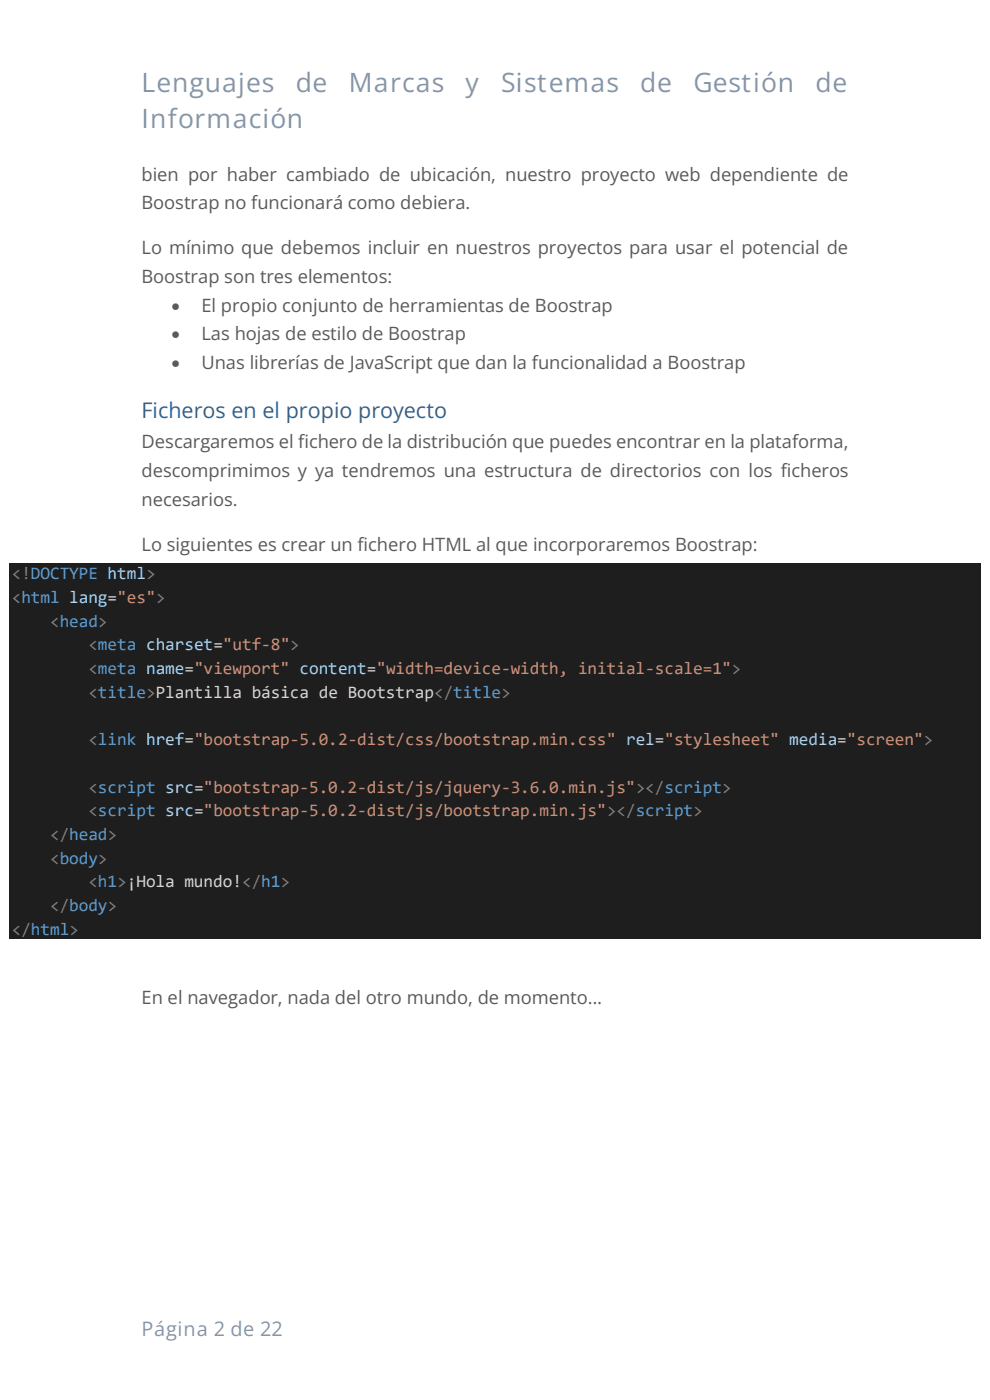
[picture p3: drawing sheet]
<svg xmlns="http://www.w3.org/2000/svg" width="210mm" height="297mm" viewBox="0 0 210 297" stroke-linecap="round" stroke-linejoin="round" font-family="sans-serif">
<defs><g id="words">
<g font-size="5.6" fill="#8595aa">
<text x="30" y="19.5">Lenguajes</text>
<text x="62.7" y="19.5">de</text>
<text x="74" y="19.5">Marcas</text>
<text x="98.7" y="19.5">y</text>
<text x="106.3" y="19.5">Sistemas</text>
<text x="135.8" y="19.5">de</text>
<text x="147.1" y="19.5">Gestión</text>
<text x="173" y="19.5">de</text>
<text x="30" y="27.2">Información</text>
</g>
<text font-size="4.6" fill="#365f91" x="30" y="88.7">Ficheros en el propio proyecto</text>
<text font-size="4.2" fill="#8595aa" x="30" y="283.3">Página 2 de 22</text>
<g font-size="3.9" fill="#5a5a5a">
<text x="30" y="38.3">bien por haber cambiado de ubicación, nuestro proyecto web dependiente de</text>
<text x="30" y="44.4">Boostrap no funcionará como debiera.</text>
<text x="30" y="54">Lo mínimo que debemos incluir en nuestros proyectos para usar el potencial de</text>
<text x="30" y="60.1">Boostrap son tres elementos:</text>
<text x="36.4" y="66.1">•</text>
<text x="42.7" y="66.1">El propio conjunto de herramientas de Boostrap</text>
<text x="36.4" y="72.2">•</text>
<text x="42.7" y="72.2">Las hojas de estilo de Boostrap</text>
<text x="36.4" y="78.3">•</text>
<text x="42.7" y="78.3">Unas librerías de JavaScript que dan la funcionalidad a Boostrap</text>
<text x="30" y="95.1">Descargaremos el fichero de la distribución que puedes encontrar en la plataforma,</text>
<text x="30" y="101.2">descomprimimos y ya tendremos una estructura de directorios con los ficheros</text>
<text x="30" y="107.2">necesarios.</text>
<text x="30" y="116.9">Lo siguientes es crear un fichero HTML al que incorporaremos Boostrap:</text>
<text x="30" y="213">En el navegador, nada del otro mundo, de momento…</text>
</g>
<g font-size="3.7" fill="#808080">
<text x="2.5" y="122.9">&lt;!DOCTYPE html&gt;</text>
<text x="2.5" y="127.9">&lt;html lang=&quot;es&quot;&gt;</text>
<text x="10.6" y="132.9">&lt;head&gt;</text>
<text x="18.8" y="138">&lt;meta charset=&quot;utf-8&quot;&gt;</text>
<text x="18.8" y="143">&lt;meta name=&quot;viewport&quot; content=&quot;width=device-width, initial-scale=1&quot;&gt;</text>
<text x="18.8" y="148">&lt;title&gt;Plantilla básica de Bootstrap&lt;/title&gt;</text>
<text x="18.8" y="158.1">&lt;link href=&quot;bootstrap-5.0.2-dist/css/bootstrap.min.css&quot; rel=&quot;stylesheet&quot; media=&quot;screen&quot;&gt;</text>
<text x="18.8" y="168.1">&lt;script src=&quot;bootstrap-5.0.2-dist/js/jquery-3.6.0.min.js&quot;&gt;&lt;/script&gt;</text>
<text x="18.8" y="173.2">&lt;script src=&quot;bootstrap-5.0.2-dist/js/bootstrap.min.js&quot;&gt;&lt;/script&gt;</text>
<text x="10.6" y="178.2">&lt;/head&gt;</text>
<text x="10.6" y="183.2">&lt;body&gt;</text>
<text x="18.8" y="188.2">&lt;h1&gt;¡Hola mundo!&lt;/h1&gt;</text>
<text x="10.6" y="193.3">&lt;/body&gt;</text>
<text x="2.5" y="198.3">&lt;/html&gt;</text>
</g>
</g></defs>
<g fill="#1e1e1e">
<path d="M2 119.5h206.1v4.3h-206.1z" fill-rule="evenodd"/>
<path d="M2 123.8h206.1v5h-206.1z" fill-rule="evenodd"/>
<path d="M2 128.8h206.1v5.1h-206.1z" fill-rule="evenodd"/>
<path d="M2 133.9h206.1v5h-206.1z" fill-rule="evenodd"/>
<path d="M2 138.9h206.1v5h-206.1z" fill-rule="evenodd"/>
<path d="M2 143.9h206.1v5.1h-206.1z" fill-rule="evenodd"/>
<path d="M2 149h206.1v5h-206.1z" fill-rule="evenodd"/>
<path d="M2 154h206.1v5h-206.1z" fill-rule="evenodd"/>
<path d="M2 159h206.1v5h-206.1z" fill-rule="evenodd"/>
<path d="M2 164h206.1v5.1h-206.1z" fill-rule="evenodd"/>
<path d="M2 169.1h206.1v5h-206.1z" fill-rule="evenodd"/>
<path d="M2 174.1h206.1v5h-206.1z" fill-rule="evenodd"/>
<path d="M2 179.1h206.1v5h-206.1z" fill-rule="evenodd"/>
<path d="M2 184.1h206.1v5.1h-206.1z" fill-rule="evenodd"/>
<path d="M2 189.2h206.1v5h-206.1z" fill-rule="evenodd"/>
<path d="M2 194.2h206.1v5h-206.1z" fill-rule="evenodd"/>
</g>
<use href="#words"/>
</svg>
